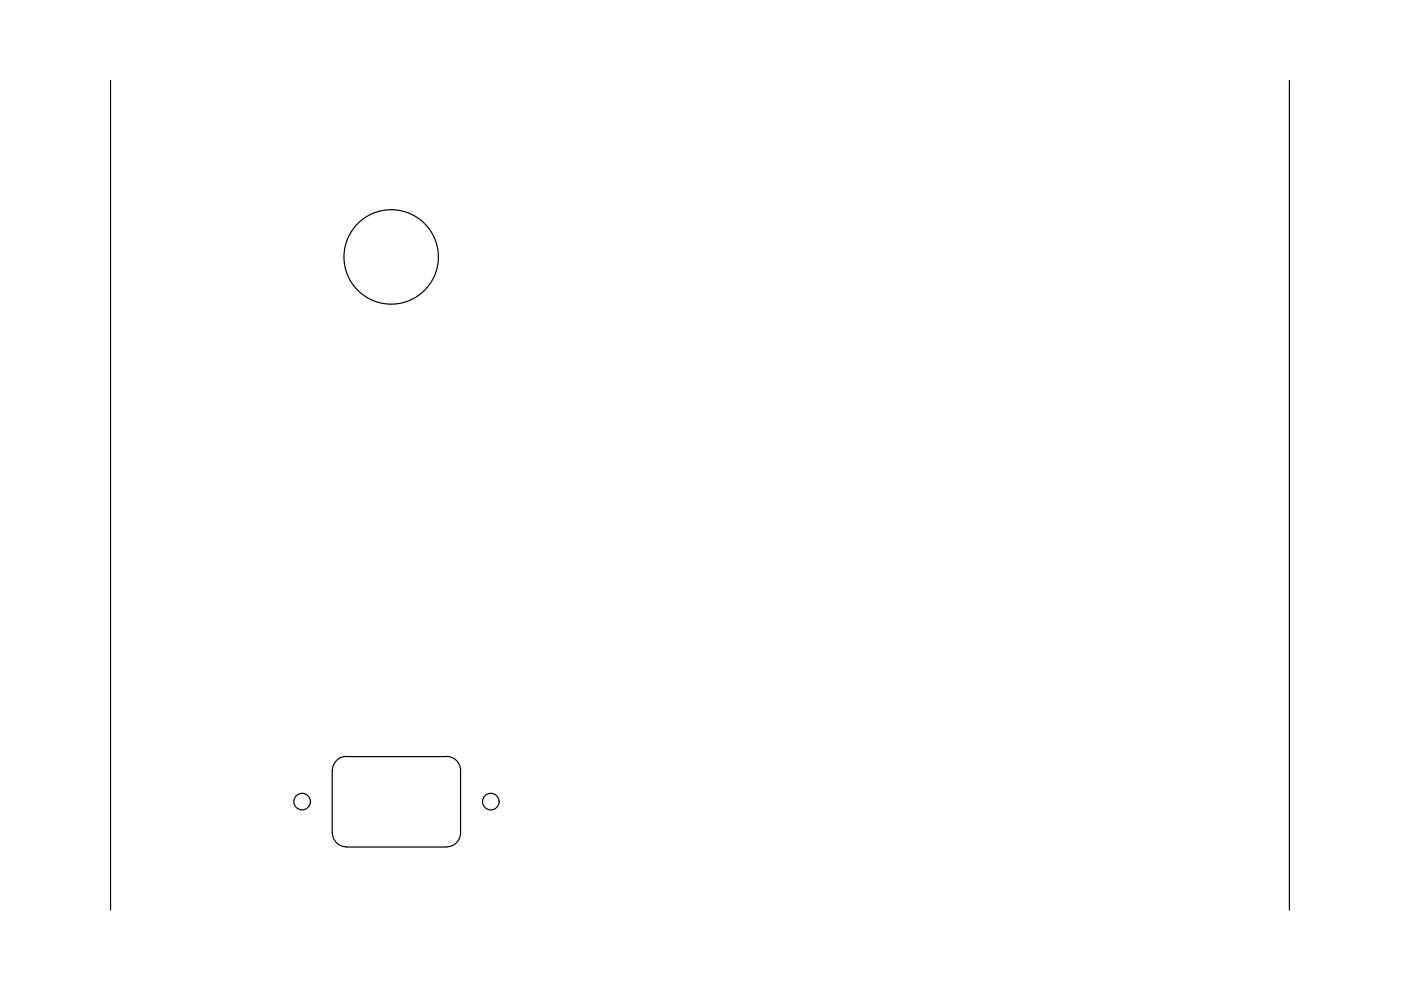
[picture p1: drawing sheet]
<svg xmlns="http://www.w3.org/2000/svg" width="297mm" height="210mm" viewBox="0 0 297 210" stroke-linecap="round" stroke-linejoin="round" font-family="sans-serif">
<!-- layer: 0 -->
<g fill="none" stroke="#000" stroke-width=".25">
<path d="M23.4 17v176M273.4 17v176M70.4 163.4v13.2M70.5 176.6a2.98 2.98 0 0 0 3 2.9M73.4 160.4h21.3a2.98 2.98 0 0 1 2.9 3v13.2M73.4 179.6h21.2M73.5 160.4a2.98 2.98 0 0 0-3 3M97.6 176.6a2.98 2.98 0 0 1-2.9 2.9"/>
<circle cx="82.9" cy="54.5" r="10"/>
<circle cx="64.1" cy="170" r="1.76"/>
<circle cx="104.1" cy="170" r="1.76"/>
</g>
</svg>
